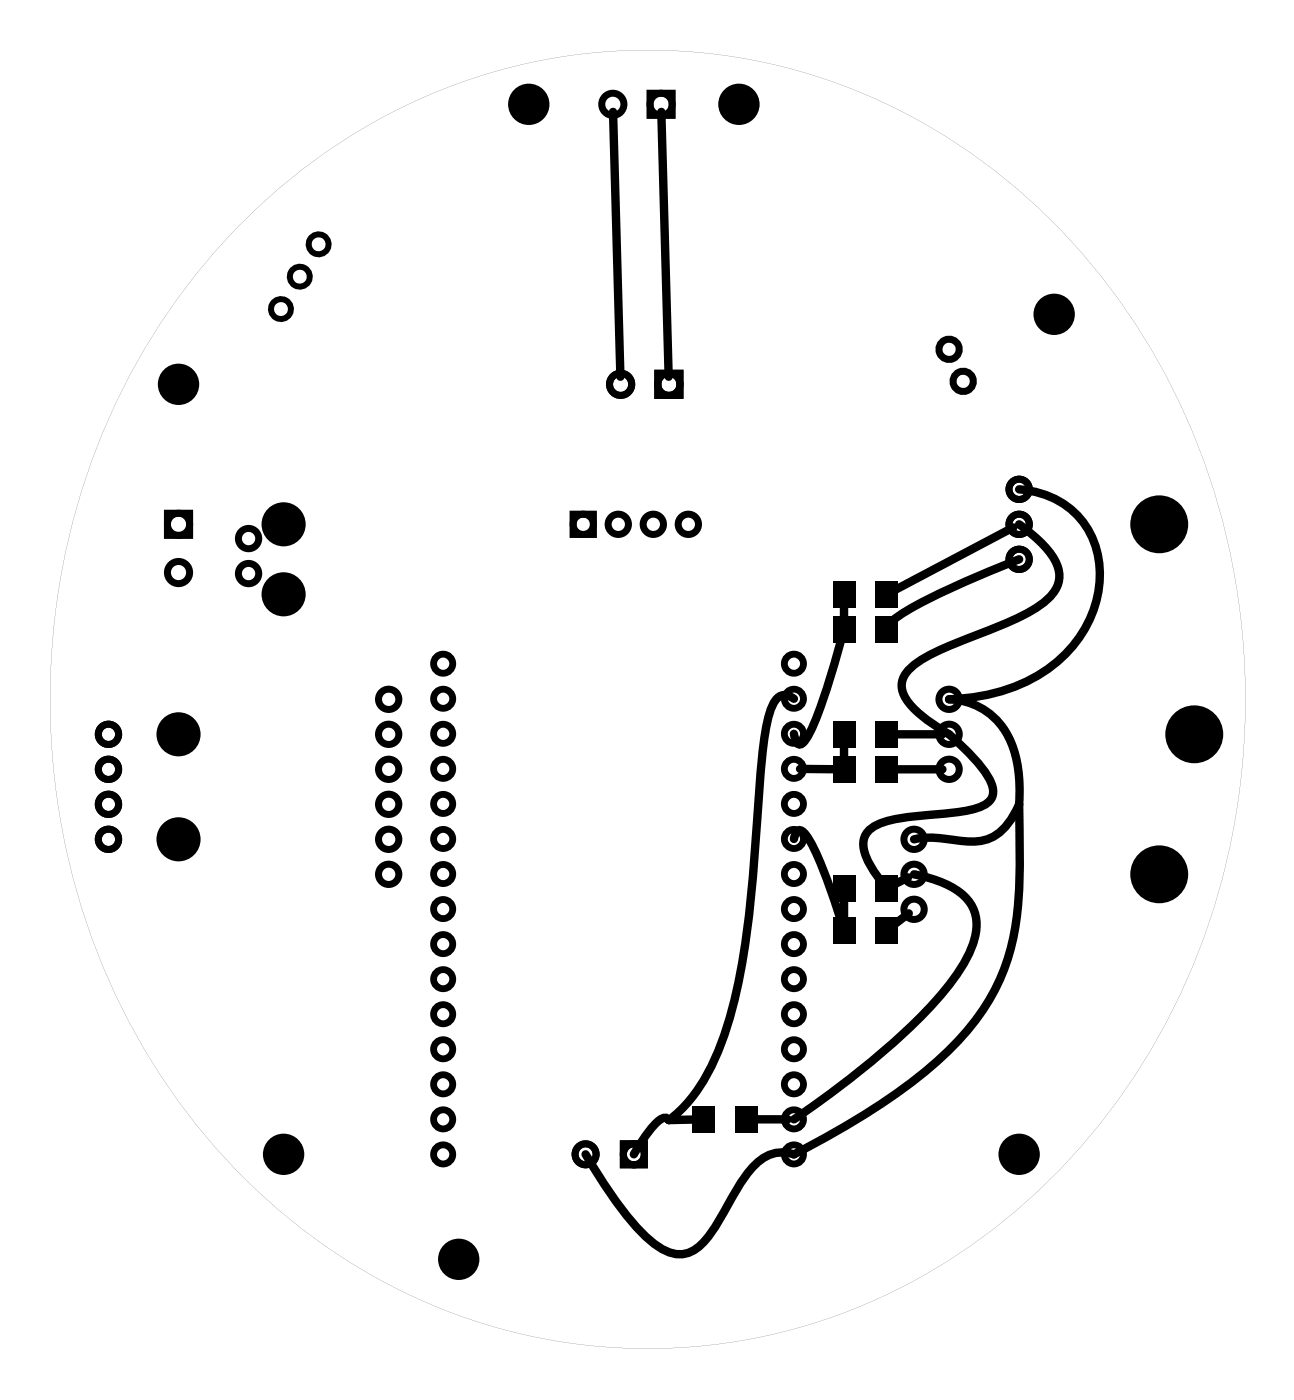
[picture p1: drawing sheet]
<svg xmlns="http://www.w3.org/2000/svg" width="94mm" height="102mm" viewBox="0 0 94 102" stroke-linecap="round" stroke-linejoin="round" font-family="sans-serif">
<g fill="#000">
<path d="M60.4 54.9h1.6v1.9h-1.6zM60.4 52.3h1.6v1.9h-1.6zM60.4 44.7h1.6v1.9h-1.6zM60.4 42.2h1.6v1.9h-1.6zM63.5 54.9h1.6v1.9h-1.6zM63.5 52.3h1.6v1.9h-1.6zM63.5 44.7h1.6v1.9h-1.6zM63.5 42.2h1.6v1.9h-1.6zM60.4 66.6h1.6v1.9h-1.6zM60.4 63.5h1.6v1.9h-1.6zM63.5 66.6h1.6v1.9h-1.6zM63.5 63.5h1.6v1.9h-1.6z"/>
<path d="M50.2 80.3h1.6v1.9h-1.6zM53.3 80.3h1.6v1.9h-1.6z"/>
<path d="M18.3 15.4a49.3 49.3 0 0 0-14.3 41.7 47.5 47.5 0 0 0 21.1 34.3 40.5 40.5 0 0 0 48.4-3.3 48.6 48.6 0 0 0 16.8-37.3 48.6 48.6 0 0 0-16.8-37.4 40.6 40.6 0 0 0-53 0zM18.4 15.4a40.7 40.7 0 0 1 45.4-8.1 45.8 45.8 0 0 1 24.1 28 50.3 50.3 0 0 1-8.4 46.6 41.9 41.9 0 0 1-32.5 16 41.8 41.8 0 0 1-32.6-16 50.3 50.3 0 0 1-7.4-49.5 47.4 47.4 0 0 1 11.4-17z"/>
</g>
<g fill="none" stroke="#000" stroke-width=".5">
<circle cx="32.1" cy="58.3" r=".69"/>
<circle cx="32.1" cy="50.7" r=".69"/>
<circle cx="32.1" cy="48.2" r=".69"/>
<circle cx="32.1" cy="55.8" r=".69"/>
<circle cx="32.1" cy="53.3" r=".69"/>
<circle cx="57.6" cy="58.3" r=".69"/>
<circle cx="57.6" cy="50.7" r=".69"/>
<circle cx="57.6" cy="48.2" r=".69"/>
<circle cx="57.6" cy="53.3" r=".69"/>
<circle cx="57.6" cy="55.8" r=".69"/>
<circle cx="32.1" cy="66" r=".69"/>
<circle cx="32.1" cy="71.1" r=".69"/>
<circle cx="32.1" cy="63.4" r=".69"/>
<circle cx="32.1" cy="78.7" r=".69"/>
<circle cx="32.1" cy="60.9" r=".69"/>
<circle cx="32.1" cy="73.6" r=".69"/>
<circle cx="32.1" cy="76.1" r=".69"/>
<circle cx="32.1" cy="68.5" r=".69"/>
<circle cx="57.6" cy="66" r=".69"/>
<circle cx="57.6" cy="71.1" r=".69"/>
<circle cx="57.6" cy="63.4" r=".69"/>
<circle cx="57.6" cy="78.7" r=".69"/>
<circle cx="57.6" cy="60.9" r=".69"/>
<circle cx="57.6" cy="76.1" r=".69"/>
<circle cx="57.6" cy="73.6" r=".69"/>
<circle cx="57.6" cy="68.5" r=".69"/>
<circle cx="32.1" cy="81.2" r=".69"/>
<circle cx="32.1" cy="83.8" r=".69"/>
<circle cx="57.6" cy="81.2" r=".69"/>
<circle cx="57.6" cy="83.8" r=".69"/>
</g>
<g fill="none" stroke="#000" stroke-width=".51">
<path d="M47.1 6.8h1.6v1.6h-1.6zM12.1 37.2h1.7v1.7h-1.7zM41.6 37.3h1.4v1.5h-1.4zM47.7 27.1h1.6v1.6h-1.6zM45.2 83h1.5v1.5h-1.5z"/>
<circle cx="44.4" cy="7.6" r=".8"/>
<circle cx="47.9" cy="7.6" r=".8"/>
<circle cx="12.9" cy="38.1" r=".8"/>
<circle cx="18" cy="39.1" r=".74"/>
<circle cx="42.3" cy="38.1" r=".74"/>
<circle cx="44.8" cy="38.1" r=".74"/>
<circle cx="45" cy="27.9" r=".8"/>
<circle cx="47.4" cy="38.1" r=".74"/>
<circle cx="48.5" cy="27.9" r=".8"/>
<circle cx="49.9" cy="38.1" r=".74"/>
<circle cx="68.8" cy="25.4" r=".74"/>
<circle cx="69.8" cy="27.7" r=".74"/>
<circle cx="73.9" cy="38.1" r=".74"/>
<circle cx="73.9" cy="35.5" r=".74"/>
<circle cx="7.9" cy="55.8" r=".74"/>
<circle cx="7.9" cy="53.3" r=".74"/>
<circle cx="7.9" cy="58.4" r=".74"/>
<circle cx="12.9" cy="41.6" r=".8"/>
<circle cx="18" cy="41.6" r=".74"/>
<circle cx="28.2" cy="55.8" r=".74"/>
<circle cx="28.2" cy="58.4" r=".74"/>
<circle cx="28.2" cy="50.8" r=".74"/>
<circle cx="28.2" cy="53.3" r=".74"/>
<circle cx="68.8" cy="55.8" r=".74"/>
<circle cx="68.8" cy="50.8" r=".74"/>
<circle cx="68.8" cy="53.3" r=".74"/>
<circle cx="73.9" cy="40.6" r=".74"/>
<circle cx="7.9" cy="60.9" r=".74"/>
<circle cx="28.2" cy="63.5" r=".74"/>
<circle cx="28.2" cy="60.9" r=".74"/>
<circle cx="66.3" cy="66" r=".74"/>
<circle cx="66.3" cy="60.9" r=".74"/>
<circle cx="66.3" cy="63.5" r=".74"/>
<circle cx="42.5" cy="83.8" r=".76"/>
<circle cx="46" cy="83.8" r=".76"/>
</g>
<g fill="none" stroke="#000" stroke-width=".43">
<circle cx="23.1" cy="17.7" r=".72"/>
<circle cx="20.4" cy="22.4" r=".72"/>
<circle cx="21.7" cy="20.1" r=".72"/>
</g>
<g fill="#000">
<circle cx="38.3" cy="7.6" r="1.5"/>
<circle cx="53.6" cy="7.6" r="1.5"/>
<circle cx="12.9" cy="27.9" r="1.5"/>
<circle cx="20.6" cy="38.1" r="1.6"/>
<circle cx="76.4" cy="22.8" r="1.5"/>
<circle cx="84.1" cy="38.1" r="2.1"/>
<circle cx="12.9" cy="53.3" r="1.6"/>
<circle cx="20.6" cy="43.1" r="1.6"/>
<circle cx="86.6" cy="53.3" r="2.1"/>
<circle cx="12.9" cy="60.9" r="1.6"/>
<circle cx="84.1" cy="63.5" r="2.1"/>
<circle cx="20.6" cy="83.8" r="1.5"/>
<circle cx="33.3" cy="91.4" r="1.5"/>
<circle cx="73.9" cy="83.8" r="1.5"/>
</g>
<g fill="none" stroke="#000" stroke-width=".61">
<path d="M44.5 8.1l.5 19.2M48 8.1l.5 19.2M73.5 38.3l-8.5 4.5M73.9 38.1l1.3 1 .9 1a2.3 2.3 0 0 1-.3 3.5 24.4 24.4 0 0 1-6 2.9 14.1 14.1 0 0 0-3.6 1.8 1.68 1.68 0 0 0-.5 2.4l.7 .8 1 .9a13.5 13.5 0 0 1 4.3 4l.3 .7a1.29 1.29 0 0 1-1.2 1.6l-1.6 .3-1.8 .1a11.2 11.2 0 0 0-4.1 .9 1.63 1.63 0 0 0-.4 2.3l.5 1 .9 1.2M73.9 35.5a6.1 6.1 0 0 1 5.8 7.2 9.4 9.4 0 0 1-7.2 7.5l-1.7 .4-2 .2a5 5 0 0 1 4.9 4.1l.2 1.5v2M57.6 50.7l-.6-.3-.6 .2-.4 .5a17.1 17.1 0 0 0-.9 5.2l-.2 3.9a72.1 72.1 0 0 1-1.8 13 16.7 16.7 0 0 1-3.3 6.9l-1.3 1.2M58 55.8h2.5M61.2 45.7a56.7 56.7 0 0 1-2.4 7.3l-.4 .7-.3 .3-.3-.1-.2-.6M61.2 43.9v1M61.2 54.1v.9M65 53.3h3.3M65 55.8h3.3"/>
<path d="M73.9 58.4v3a25.7 25.7 0 0 1-.8 8.2 16.6 16.6 0 0 1-5.2 7.5 48.5 48.5 0 0 1-10.3 6.7 2.63 2.63 0 0 0-2.9 .8 29.9 29.9 0 0 0-2.9 4.6 3.6 3.6 0 0 1-2.2 1.8h-.7l-.8-.3a14.2 14.2 0 0 1-4.2-4.7l-1.4-2.2M73.9 58.4a3.8 3.8 0 0 1-3.1 2.7l-1.5-.1a8.2 8.2 0 0 0-3-.1M73.9 40.6a74.2 74.2 0 0 0-7.9 3.6l-.9 .5-.6 .6-.2 .4M57.6 60.9l.2-.6h.3a6.3 6.3 0 0 1 1.6 2.7l1.5 4.5v-3M65.9 63.7l-.9 .4M65.9 66.3l-.9 .7M66.3 63.5l1.8 .5 1.3 .6a3.1 3.1 0 0 1 1.2 3.9 15 15 0 0 1-3.4 4.9 65.8 65.8 0 0 1-9.6 7.8M48.5 81.3l-.3-.2a5.5 5.5 0 0 0-2.1 2.5l-.1 .2M50.4 81.2l-1.9 .1M54.8 81.2h2.3"/>
</g>
</svg>
